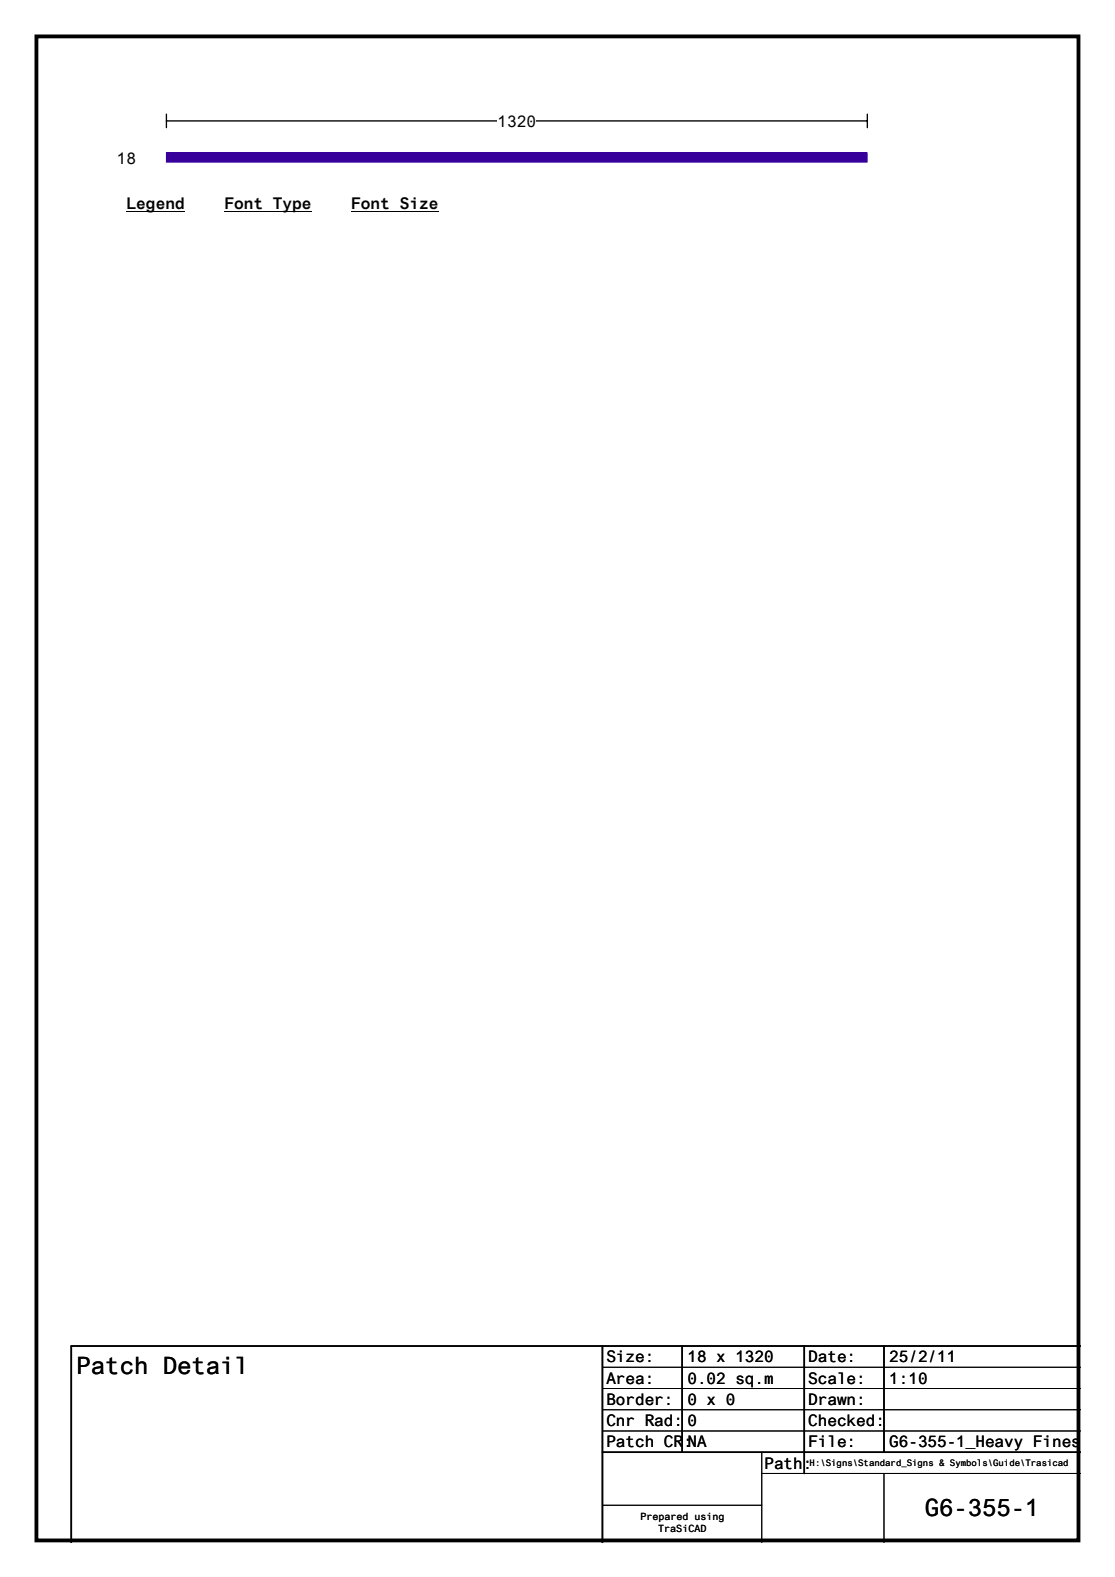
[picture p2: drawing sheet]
<svg xmlns="http://www.w3.org/2000/svg" width="210mm" height="297mm" viewBox="0 0 210 297" stroke-linecap="round" stroke-linejoin="round" font-family="sans-serif">
<defs><g id="words">
<g font-size="4.5">
<text x="14.4" y="258.8">Patch Detail</text>
<text x="174.1" y="285.6">G6-355-1</text>
</g>
<g font-size="3">
<text x="93.7" y="23.9">1320</text>
<text x="22" y="30.8">18</text>
<text x="23.8" y="39.4">Legend</text>
<text x="42.2" y="39.4">Font Type</text>
<text x="66.1" y="39.4">Font Size</text>
<text x="114.2" y="256.6">Size:</text>
<text x="129.4" y="256.6">18 x 1320</text>
<text x="152.2" y="256.6">Date:</text>
<text x="167.4" y="256.6">25/2/11</text>
<text x="114.2" y="260.6">Area:</text>
<text x="129.4" y="260.6">0.02 sq.m</text>
<text x="152.2" y="260.6">Scale:</text>
<text x="167.4" y="260.6">1:10</text>
<text x="114.2" y="264.6">Border:</text>
<text x="114.2" y="268.6">Cnr Rad:</text>
<text x="129.4" y="264.6">0 x 0</text>
<text x="129.4" y="268.6">0</text>
<text x="152.2" y="264.6">Drawn:</text>
<text x="152.2" y="268.6">Checked:</text>
<text x="114.2" y="272.6">Patch CR:NA</text>
<text x="152.2" y="272.6">File:</text>
<text x="167.4" y="272.6">G6-355-1_Heavy Fines</text>
<text x="143.9" y="276.6">Path:</text>
</g>
<g font-size="1.9">
<text x="120.6" y="286.3">Prepared using</text>
<text x="123.9" y="288.6">TraSiCAD</text>
</g>
<text font-size="1.7" x="152.4" y="276.1">H:\Signs\Standard_Signs &amp; Symbols\Guide\Trasicad</text>
</g></defs>
<path d="M6.9 6.9h196.1v283.3h-196.1z" fill="none" stroke="#000" stroke-width=".72"/>
<path d="M31.3 22.8h132M31.3 21.5v2.5M163.3 21.5v2.5" fill="none" stroke="#000" stroke-width=".25"/>
<path d="M93.7 21h7.2v3.5h-7.2z" fill="#fff"/>
<path d="M22.6 28.8h2.5M22.6 30.6h2.5M23.8 28.8v1.8" fill="none" stroke="#000" stroke-width=".25"/>
<g fill="#fff">
<path d="M22 27.9h3.7v3.5h-3.7z"/>
<path d="M23.8 36.6h11v3.4h-11z"/>
</g>
<path d="M23.8 39.8h11" fill="none" stroke="#000" stroke-width=".19"/>
<path d="M42.2 36.6h16.4v3.4h-16.4z" fill="#fff"/>
<path d="M42.2 39.8h16.4" fill="none" stroke="#000" stroke-width=".19"/>
<path d="M66.1 36.6h16.4v3.4h-16.4z" fill="#fff"/>
<path d="M66.1 39.8h16.4" fill="none" stroke="#000" stroke-width=".19"/>
<path d="M31.3 28.8h132v1.7h-132z" fill="#37009b"/>
<path d="M31.3 28.8h132v1.7h-132z" fill="none" stroke="#37009b" stroke-width=".19"/>
<path d="M113.4 253.5v37M128.4 253.5v20M151.4 253.5v24M166.4 253.5v20M203.4 253.5h-190v37M113.4 273.5h90" fill="none" stroke="#000" stroke-width=".3"/>
<path d="M113.4 257.5h90M113.4 261.5h90M113.4 265.5h90M113.4 269.5h90M143.4 277.5h60M143.4 273.5v17M166.4 277.5v13M113.4 283.5h30" fill="none" stroke="#000" stroke-width=".19"/>
<use href="#words"/>
</svg>
